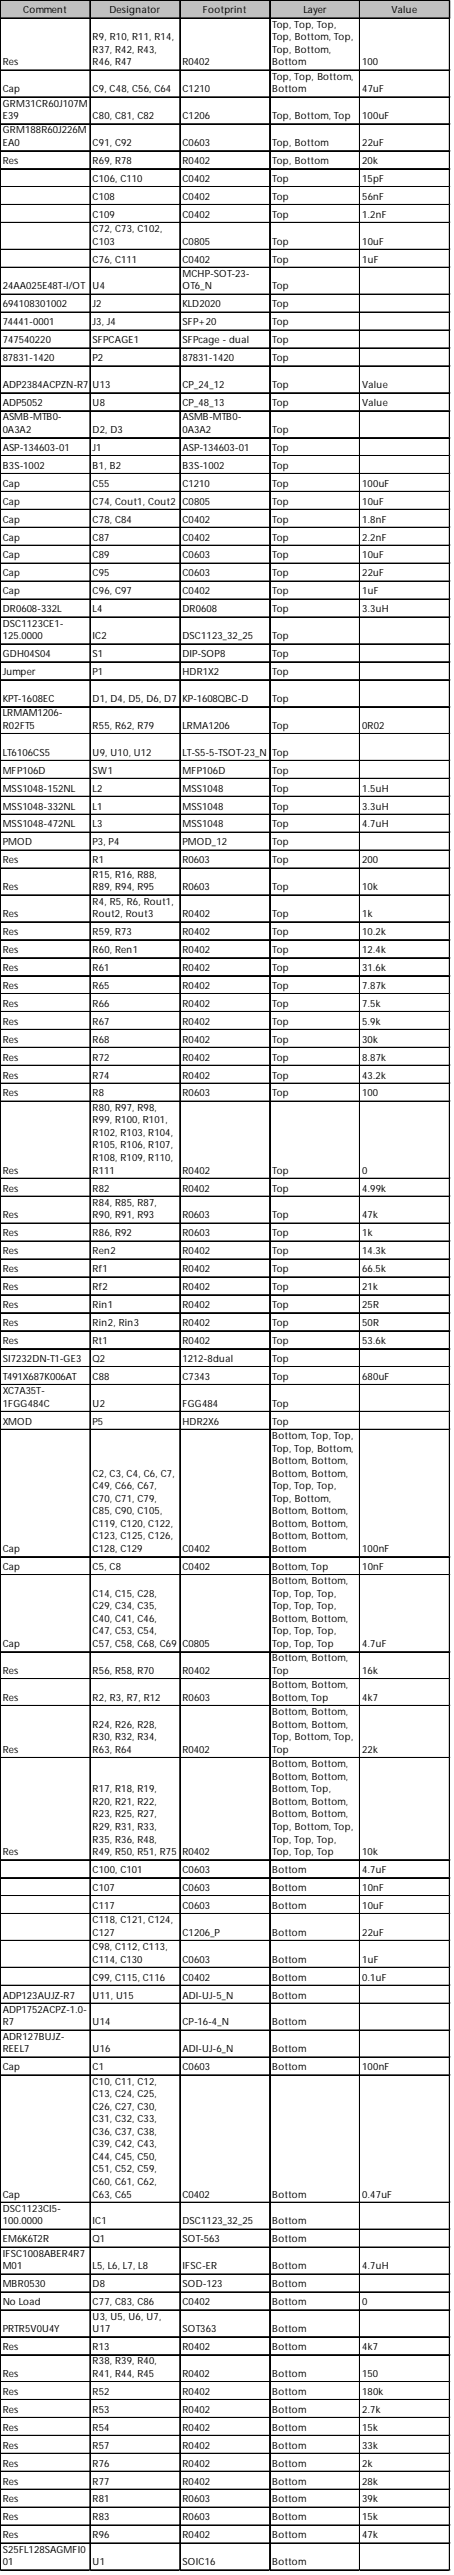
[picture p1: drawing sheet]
<svg xmlns="http://www.w3.org/2000/svg" width="137mm" height="774mm" viewBox="0 0 137 774" stroke-linecap="round" stroke-linejoin="round" font-family="sans-serif">
<defs><g id="words">
<g font-size="3">
<text x="7" y="4">Comment</text>
<text x="32.9" y="4">Designator</text>
<text x="61" y="4">Footprint</text>
<text x="91.2" y="4">Layer</text>
<text x="117.7" y="4">Value</text>
<text x="81.9" y="8.3">Top, Top, Top,</text>
<text x="27.8" y="12.1">R9, R10, R11, R14,</text>
<text x="27.8" y="15.9">R37, R42, R43,</text>
<text x="81.9" y="12.1">Top, Bottom, Top,</text>
<text x="81.9" y="15.9">Top, Bottom,</text>
<text x=".8" y="19.6">Res</text>
<text x="27.8" y="19.6">R46, R47</text>
<text x="54.8" y="19.6">R0402</text>
<text x="81.9" y="19.6">Bottom</text>
<text x="81.9" y="24">Top, Top, Bottom,</text>
<text x="108.9" y="19.6">100</text>
<text x=".8" y="27.7">Cap</text>
<text x="27.8" y="27.7">C9, C48, C56, C64</text>
<text x="54.8" y="27.7">C1210</text>
<text x="81.9" y="27.7">Bottom</text>
<text x="108.9" y="27.7">47uF</text>
<text x=".8" y="32">GRM31CR60J107M</text>
<text x=".8" y="35.8">E39</text>
<text x="27.8" y="35.8">C80, C81, C82</text>
<text x="54.8" y="35.8">C1206</text>
<text x="81.9" y="35.8">Top, Bottom, Top</text>
<text x="108.9" y="35.8">100uF</text>
<text x=".8" y="40.1">GRM188R60J226M</text>
<text x=".8" y="43.9">EA0</text>
<text x="27.8" y="43.9">C91, C92</text>
<text x="54.8" y="43.9">C0603</text>
<text x="81.9" y="43.9">Top, Bottom</text>
<text x="108.9" y="43.9">22uF</text>
<text x=".8" y="49.3">Res</text>
<text x="27.8" y="49.3">R69, R78</text>
<text x="54.8" y="49.3">R0402</text>
<text x="81.9" y="49.3">Top, Bottom</text>
<text x="108.9" y="49.3">20k</text>
<text x="27.8" y="54.7">C106, C110</text>
<text x="54.8" y="54.7">C0402</text>
<text x="81.9" y="54.7">Top</text>
<text x="108.9" y="54.7">15pF</text>
<text x="27.8" y="60.1">C108</text>
<text x="27.8" y="65.5">C109</text>
<text x="54.8" y="60.1">C0402</text>
<text x="54.8" y="65.5">C0402</text>
<text x="81.9" y="60.1">Top</text>
<text x="81.9" y="65.5">Top</text>
<text x="108.9" y="60.1">56nF</text>
<text x="108.9" y="65.5">1.2nF</text>
<text x="27.8" y="69.8">C72, C73, C102,</text>
<text x="27.8" y="73.6">C103</text>
<text x="54.8" y="73.6">C0805</text>
<text x="81.9" y="73.6">Top</text>
<text x="108.9" y="73.6">10uF</text>
<text x="27.8" y="79">C76, C111</text>
<text x="54.8" y="79">C0402</text>
<text x="54.8" y="83.3">MCHP-SOT-23-</text>
<text x="81.9" y="79">Top</text>
<text x="108.9" y="79">1uF</text>
<text x=".8" y="87.1">24AA025E48T-I/OT</text>
<text x="27.8" y="87.1">U4</text>
<text x="54.8" y="87.1">OT6_N</text>
<text x="81.9" y="87.1">Top</text>
<text x=".8" y="92.4">694108301002</text>
<text x="27.8" y="92.4">J2</text>
<text x="54.8" y="92.4">KLD2020</text>
<text x="81.9" y="92.4">Top</text>
<text x=".8" y="97.8">74441-0001</text>
<text x="27.8" y="97.8">J3, J4</text>
<text x="54.8" y="97.8">SFP+20</text>
<text x="81.9" y="97.8">Top</text>
<text x=".8" y="103.2">747540220</text>
<text x="27.8" y="103.2">SFPCAGE1</text>
<text x="54.8" y="103.2">SFPcage - dual</text>
<text x="81.9" y="103.2">Top</text>
<text x=".8" y="108.6">87831-1420</text>
<text x="27.8" y="108.6">P2</text>
<text x="54.8" y="108.6">87831-1420</text>
<text x="81.9" y="108.6">Top</text>
<text x=".8" y="116.7">ADP2384ACPZN-R7</text>
<text x="27.8" y="116.7">U13</text>
<text x="54.8" y="116.7">CP_24_12</text>
<text x="81.9" y="116.7">Top</text>
<text x="108.9" y="116.7">Value</text>
<text x=".8" y="122.1">ADP5052</text>
<text x="27.8" y="122.1">U8</text>
<text x="54.8" y="122.1">CP_48_13</text>
<text x="81.9" y="122.1">Top</text>
<text x="108.9" y="122.1">Value</text>
<text x=".8" y="126.4">ASMB-MTB0-</text>
<text x=".8" y="130.2">0A3A2</text>
<text x="27.8" y="130.2">D2, D3</text>
<text x="54.8" y="126.4">ASMB-MTB0-</text>
<text x="54.8" y="130.2">0A3A2</text>
<text x="81.9" y="130.2">Top</text>
<text x=".8" y="135.6">ASP-134603-01</text>
<text x="27.8" y="135.6">J1</text>
<text x="54.8" y="135.6">ASP-134603-01</text>
<text x="81.9" y="135.6">Top</text>
<text x=".8" y="141">B3S-1002</text>
<text x="27.8" y="141">B1, B2</text>
<text x="54.8" y="141">B3S-1002</text>
<text x="81.9" y="141">Top</text>
<text x=".8" y="146.4">Cap</text>
<text x="27.8" y="146.4">C55</text>
<text x="54.8" y="146.4">C1210</text>
<text x="81.9" y="146.4">Top</text>
<text x="108.9" y="146.4">100uF</text>
<text x=".8" y="151.8">Cap</text>
<text x="27.8" y="151.8">C74, Cout1, Cout2</text>
<text x="54.8" y="151.8">C0805</text>
<text x="81.9" y="151.8">Top</text>
<text x="108.9" y="151.8">10uF</text>
<text x=".8" y="157.2">Cap</text>
<text x="27.8" y="157.2">C78, C84</text>
<text x="54.8" y="157.2">C0402</text>
<text x="81.9" y="157.2">Top</text>
<text x="108.9" y="157.2">1.8nF</text>
<text x=".8" y="162.6">Cap</text>
<text x=".8" y="167.9">Cap</text>
<text x="27.8" y="162.6">C87</text>
<text x="27.8" y="167.9">C89</text>
<text x="54.8" y="162.6">C0402</text>
<text x="54.8" y="167.9">C0603</text>
<text x="81.9" y="162.6">Top</text>
<text x="81.9" y="167.9">Top</text>
<text x="108.9" y="162.6">2.2nF</text>
<text x="108.9" y="167.9">10uF</text>
<text x=".8" y="173.3">Cap</text>
<text x="27.8" y="173.3">C95</text>
<text x="54.8" y="173.3">C0603</text>
<text x="81.9" y="173.3">Top</text>
<text x="108.9" y="173.3">22uF</text>
<text x=".8" y="178.7">Cap</text>
<text x="27.8" y="178.7">C96, C97</text>
<text x="54.8" y="178.7">C0402</text>
<text x="81.9" y="178.7">Top</text>
<text x="108.9" y="178.7">1uF</text>
<text x=".8" y="184.1">DR0608-332L</text>
<text x="27.8" y="184.1">L4</text>
<text x="54.8" y="184.1">DR0608</text>
<text x="81.9" y="184.1">Top</text>
<text x="108.9" y="184.1">3.3uH</text>
<text x=".8" y="188.4">DSC1123CE1-</text>
<text x=".8" y="192.2">125.0000</text>
<text x=".8" y="197.6">GDH04S04</text>
<text x="27.8" y="192.2">IC2</text>
<text x="27.8" y="197.6">S1</text>
<text x="54.8" y="192.2">DSC1123_32_25</text>
<text x="54.8" y="197.6">DIP-SOP8</text>
<text x="81.9" y="192.2">Top</text>
<text x="81.9" y="197.6">Top</text>
<text x=".8" y="203">Jumper</text>
<text x="27.8" y="203">P1</text>
<text x="54.8" y="203">HDR1X2</text>
<text x="81.9" y="203">Top</text>
<text x=".8" y="211.1">KPT-1608EC</text>
<text x=".8" y="215.4">LRMAM1206-</text>
<text x="27.8" y="211.1">D1, D4, D5, D6, D7</text>
<text x="54.8" y="211.1">KP-1608QBC-D</text>
<text x="81.9" y="211.1">Top</text>
<text x=".8" y="219.2">R02FT5</text>
<text x="27.8" y="219.2">R55, R62, R79</text>
<text x="54.8" y="219.2">LRMA1206</text>
<text x="81.9" y="219.2">Top</text>
<text x="108.9" y="219.2">0R02</text>
<text x=".8" y="227.3">LT6106CS5</text>
<text x="27.8" y="227.3">U9, U10, U12</text>
<text x="54.8" y="227.3">LT-S5-5-TSOT-23_N</text>
<text x="81.9" y="227.3">Top</text>
<text x=".8" y="232.7">MFP106D</text>
<text x="27.8" y="232.7">SW1</text>
<text x="54.8" y="232.7">MFP106D</text>
<text x="81.9" y="232.7">Top</text>
<text x=".8" y="238.1">MSS1048-152NL</text>
<text x="27.8" y="238.1">L2</text>
<text x="54.8" y="238.1">MSS1048</text>
<text x="81.9" y="238.1">Top</text>
<text x="108.9" y="238.1">1.5uH</text>
<text x=".8" y="243.4">MSS1048-332NL</text>
<text x="27.8" y="243.4">L1</text>
<text x="54.8" y="243.4">MSS1048</text>
<text x="81.9" y="243.4">Top</text>
<text x="108.9" y="243.4">3.3uH</text>
<text x=".8" y="248.8">MSS1048-472NL</text>
<text x="27.8" y="248.8">L3</text>
<text x="54.8" y="248.8">MSS1048</text>
<text x="81.9" y="248.8">Top</text>
<text x="108.9" y="248.8">4.7uH</text>
<text x=".8" y="254.2">PMOD</text>
<text x="27.8" y="254.2">P3, P4</text>
<text x="54.8" y="254.2">PMOD_12</text>
<text x="81.9" y="254.2">Top</text>
<text x=".8" y="259.6">Res</text>
<text x="27.8" y="259.6">R1</text>
<text x="27.8" y="263.9">R15, R16, R88,</text>
<text x="54.8" y="259.6">R0603</text>
<text x="81.9" y="259.6">Top</text>
<text x="108.9" y="259.6">200</text>
<text x=".8" y="267.7">Res</text>
<text x="27.8" y="267.7">R89, R94, R95</text>
<text x="54.8" y="267.7">R0603</text>
<text x="81.9" y="267.7">Top</text>
<text x="108.9" y="267.7">10k</text>
<text x=".8" y="275.8">Res</text>
<text x="27.8" y="272">R4, R5, R6, Rout1,</text>
<text x="27.8" y="275.8">Rout2, Rout3</text>
<text x="54.8" y="275.8">R0402</text>
<text x="81.9" y="275.8">Top</text>
<text x="108.9" y="275.8">1k</text>
<text x=".8" y="281.2">Res</text>
<text x="27.8" y="281.2">R59, R73</text>
<text x="54.8" y="281.2">R0402</text>
<text x="81.9" y="281.2">Top</text>
<text x="108.9" y="281.2">10.2k</text>
<text x=".8" y="286.6">Res</text>
<text x="27.8" y="286.6">R60, Ren1</text>
<text x="54.8" y="286.6">R0402</text>
<text x="81.9" y="286.6">Top</text>
<text x="108.9" y="286.6">12.4k</text>
<text x=".8" y="292">Res</text>
<text x="27.8" y="292">R61</text>
<text x="54.8" y="292">R0402</text>
<text x="81.9" y="292">Top</text>
<text x="108.9" y="292">31.6k</text>
<text x=".8" y="297.4">Res</text>
<text x="27.8" y="297.4">R65</text>
<text x="54.8" y="297.4">R0402</text>
<text x="81.9" y="297.4">Top</text>
<text x="108.9" y="297.4">7.87k</text>
<text x=".8" y="302.8">Res</text>
<text x="27.8" y="302.8">R66</text>
<text x="54.8" y="302.8">R0402</text>
<text x="81.9" y="302.8">Top</text>
<text x="108.9" y="302.8">7.5k</text>
<text x=".8" y="308.2">Res</text>
<text x="27.8" y="308.2">R67</text>
<text x="54.8" y="308.2">R0402</text>
<text x="81.9" y="308.2">Top</text>
<text x="108.9" y="308.2">5.9k</text>
<text x=".8" y="313.6">Res</text>
<text x="27.8" y="313.6">R68</text>
<text x="54.8" y="313.6">R0402</text>
<text x="81.9" y="313.6">Top</text>
<text x="108.9" y="313.6">30k</text>
<text x=".8" y="318.9">Res</text>
<text x="27.8" y="318.9">R72</text>
<text x="54.8" y="318.9">R0402</text>
<text x="81.9" y="318.9">Top</text>
<text x="108.9" y="318.9">8.87k</text>
<text x=".8" y="324.3">Res</text>
<text x=".8" y="329.7">Res</text>
<text x="27.8" y="324.3">R74</text>
<text x="27.8" y="329.7">R8</text>
<text x="54.8" y="324.3">R0402</text>
<text x="54.8" y="329.7">R0603</text>
<text x="81.9" y="324.3">Top</text>
<text x="81.9" y="329.7">Top</text>
<text x="108.9" y="324.3">43.2k</text>
<text x="108.9" y="329.7">100</text>
<text x="27.8" y="334">R80, R97, R98,</text>
<text x="27.8" y="337.8">R99, R100, R101,</text>
<text x="27.8" y="341.6">R102, R103, R104,</text>
<text x="27.8" y="345.4">R105, R106, R107,</text>
<text x=".8" y="352.9">Res</text>
<text x="27.8" y="349.1">R108, R109, R110,</text>
<text x="27.8" y="352.9">R111</text>
<text x="54.8" y="352.9">R0402</text>
<text x="81.9" y="352.9">Top</text>
<text x="108.9" y="352.9">0</text>
<text x=".8" y="358.3">Res</text>
<text x="27.8" y="358.3">R82</text>
<text x="54.8" y="358.3">R0402</text>
<text x="81.9" y="358.3">Top</text>
<text x="108.9" y="358.3">4.99k</text>
<text x="27.8" y="362.6">R84, R85, R87,</text>
<text x=".8" y="366.4">Res</text>
<text x=".8" y="371.8">Res</text>
<text x="27.8" y="366.4">R90, R91, R93</text>
<text x="27.8" y="371.8">R86, R92</text>
<text x="54.8" y="366.4">R0603</text>
<text x="54.8" y="371.8">R0603</text>
<text x="81.9" y="366.4">Top</text>
<text x="81.9" y="371.8">Top</text>
<text x="108.9" y="366.4">47k</text>
<text x="108.9" y="371.8">1k</text>
<text x=".8" y="377.2">Res</text>
<text x="27.8" y="377.2">Ren2</text>
<text x="54.8" y="377.2">R0402</text>
<text x="81.9" y="377.2">Top</text>
<text x="108.9" y="377.2">14.3k</text>
<text x=".8" y="382.6">Res</text>
<text x="27.8" y="382.6">Rf1</text>
<text x="54.8" y="382.6">R0402</text>
<text x="81.9" y="382.6">Top</text>
<text x="108.9" y="382.6">66.5k</text>
<text x=".8" y="388">Res</text>
<text x="27.8" y="388">Rf2</text>
<text x="54.8" y="388">R0402</text>
<text x="81.9" y="388">Top</text>
<text x="108.9" y="388">21k</text>
<text x=".8" y="393.4">Res</text>
<text x="27.8" y="393.4">Rin1</text>
<text x="54.8" y="393.4">R0402</text>
<text x="81.9" y="393.4">Top</text>
<text x="108.9" y="393.4">25R</text>
<text x=".8" y="398.8">Res</text>
<text x="27.8" y="398.8">Rin2, Rin3</text>
<text x="54.8" y="398.8">R0402</text>
<text x="81.9" y="398.8">Top</text>
<text x="108.9" y="398.8">50R</text>
<text x=".8" y="404.2">Res</text>
<text x="27.8" y="404.2">Rt1</text>
<text x="54.8" y="404.2">R0402</text>
<text x="81.9" y="404.2">Top</text>
<text x="108.9" y="404.2">53.6k</text>
<text x=".8" y="409.5">SI7232DN-T1-GE3</text>
<text x="27.8" y="409.5">Q2</text>
<text x="54.8" y="409.5">1212-8dual</text>
<text x="81.9" y="409.5">Top</text>
<text x=".8" y="414.9">T491X687K006AT</text>
<text x=".8" y="419.3">XC7A35T-</text>
<text x="27.8" y="414.9">C88</text>
<text x="54.8" y="414.9">C7343</text>
<text x="81.9" y="414.9">Top</text>
<text x="108.9" y="414.9">680uF</text>
<text x=".8" y="423">1FGG484C</text>
<text x="27.8" y="423">U2</text>
<text x="54.8" y="423">FGG484</text>
<text x="81.9" y="423">Top</text>
<text x=".8" y="428.4">XMOD</text>
<text x="27.8" y="428.4">P5</text>
<text x="54.8" y="428.4">HDR2X6</text>
<text x="81.9" y="428.4">Top</text>
<text x="81.9" y="432.7">Bottom, Top, Top,</text>
<text x="81.9" y="436.5">Top, Top, Bottom,</text>
<text x="81.9" y="440.3">Bottom, Bottom,</text>
<text x="27.8" y="444.1">C2, C3, C4, C6, C7,</text>
<text x="27.8" y="447.8">C49, C66, C67,</text>
<text x="81.9" y="444.1">Bottom, Bottom,</text>
<text x="81.9" y="447.8">Top, Top, Top,</text>
<text x="27.8" y="451.6">C70, C71, C79,</text>
<text x="27.8" y="455.4">C85, C90, C105,</text>
<text x="81.9" y="451.6">Top, Bottom,</text>
<text x="81.9" y="455.4">Bottom, Bottom,</text>
<text x="27.8" y="459.2">C119, C120, C122,</text>
<text x="81.9" y="459.2">Bottom, Bottom,</text>
<text x=".8" y="466.7">Cap</text>
<text x="27.8" y="462.9">C123, C125, C126,</text>
<text x="27.8" y="466.7">C128, C129</text>
<text x="54.8" y="466.7">C0402</text>
<text x="81.9" y="462.9">Bottom, Bottom,</text>
<text x="81.9" y="466.7">Bottom</text>
<text x="108.9" y="466.7">100nF</text>
<text x=".8" y="472.1">Cap</text>
<text x="27.8" y="472.1">C5, C8</text>
<text x="54.8" y="472.1">C0402</text>
<text x="81.9" y="472.1">Bottom, Top</text>
<text x="108.9" y="472.1">10nF</text>
<text x="81.9" y="476.4">Bottom, Bottom,</text>
<text x="27.8" y="480.2">C14, C15, C28,</text>
<text x="27.8" y="484">C29, C34, C35,</text>
<text x="81.9" y="480.2">Top, Top, Top,</text>
<text x="81.9" y="484">Top, Top, Top,</text>
<text x="27.8" y="487.7">C40, C41, C46,</text>
<text x="27.8" y="491.5">C47, C53, C54,</text>
<text x="81.9" y="487.7">Bottom, Bottom,</text>
<text x="81.9" y="491.5">Top, Top, Top,</text>
<text x=".8" y="495.3">Cap</text>
<text x="27.8" y="495.3">C57, C58, C68, C69</text>
<text x="54.8" y="495.3">C0805</text>
<text x="81.9" y="495.3">Top, Top, Top</text>
<text x="108.9" y="495.3">4.7uF</text>
<text x=".8" y="503.4">Res</text>
<text x="27.8" y="503.4">R56, R58, R70</text>
<text x="54.8" y="503.4">R0402</text>
<text x="81.9" y="499.6">Bottom, Bottom,</text>
<text x="81.9" y="503.4">Top</text>
<text x="108.9" y="503.4">16k</text>
<text x="81.9" y="507.7">Bottom, Bottom,</text>
<text x=".8" y="511.5">Res</text>
<text x="27.8" y="511.5">R2, R3, R7, R12</text>
<text x="54.8" y="511.5">R0603</text>
<text x="81.9" y="511.5">Bottom, Top</text>
<text x="81.9" y="515.8">Bottom, Bottom,</text>
<text x="108.9" y="511.5">4k7</text>
<text x="27.8" y="519.6">R24, R26, R28,</text>
<text x="81.9" y="519.6">Bottom, Bottom,</text>
<text x=".8" y="527.1">Res</text>
<text x="27.8" y="523.3">R30, R32, R34,</text>
<text x="27.8" y="527.1">R63, R64</text>
<text x="54.8" y="527.1">R0402</text>
<text x="81.9" y="523.3">Top, Bottom, Top,</text>
<text x="81.9" y="527.1">Top</text>
<text x="108.9" y="527.1">22k</text>
<text x="81.9" y="531.4">Bottom, Bottom,</text>
<text x="27.8" y="539">R17, R18, R19,</text>
<text x="81.9" y="535.2">Bottom, Bottom,</text>
<text x="81.9" y="539">Bottom, Top,</text>
<text x="27.8" y="542.7">R20, R21, R22,</text>
<text x="81.9" y="542.7">Bottom, Bottom,</text>
<text x="27.8" y="546.5">R23, R25, R27,</text>
<text x="27.8" y="550.3">R29, R31, R33,</text>
<text x="81.9" y="546.5">Bottom, Bottom,</text>
<text x="81.9" y="550.3">Top, Bottom, Top,</text>
<text x=".8" y="557.8">Res</text>
<text x="27.8" y="554.1">R35, R36, R48,</text>
<text x="27.8" y="557.8">R49, R50, R51, R75</text>
<text x="54.8" y="557.8">R0402</text>
<text x="81.9" y="554.1">Top, Top, Top,</text>
<text x="81.9" y="557.8">Top, Top, Top</text>
<text x="108.9" y="557.8">10k</text>
<text x="27.8" y="563.2">C100, C101</text>
<text x="54.8" y="563.2">C0603</text>
<text x="81.9" y="563.2">Bottom</text>
<text x="108.9" y="563.2">4.7uF</text>
<text x="27.8" y="568.6">C107</text>
<text x="54.8" y="568.6">C0603</text>
<text x="81.9" y="568.6">Bottom</text>
<text x="108.9" y="568.6">10nF</text>
<text x="27.8" y="574">C117</text>
<text x="54.8" y="574">C0603</text>
<text x="81.9" y="574">Bottom</text>
<text x="108.9" y="574">10uF</text>
<text x="27.8" y="578.3">C118, C121, C124,</text>
<text x="27.8" y="582.1">C127</text>
<text x="27.8" y="586.4">C98, C112, C113,</text>
<text x="54.8" y="582.1">C1206_P</text>
<text x="81.9" y="582.1">Bottom</text>
<text x="108.9" y="582.1">22uF</text>
<text x="27.8" y="590.2">C114, C130</text>
<text x="54.8" y="590.2">C0603</text>
<text x="81.9" y="590.2">Bottom</text>
<text x="108.9" y="590.2">1uF</text>
<text x="27.8" y="595.6">C99, C115, C116</text>
<text x="54.8" y="595.6">C0402</text>
<text x="81.9" y="595.6">Bottom</text>
<text x="108.9" y="595.6">0.1uF</text>
<text x=".8" y="601">ADP123AUJZ-R7</text>
<text x=".8" y="605.3">ADP1752ACPZ-1.0-</text>
<text x="27.8" y="601">U11, U15</text>
<text x="54.8" y="601">ADI-UJ-5_N</text>
<text x="81.9" y="601">Bottom</text>
<text x=".8" y="609.1">R7</text>
<text x="27.8" y="609.1">U14</text>
<text x="54.8" y="609.1">CP-16-4_N</text>
<text x="81.9" y="609.1">Bottom</text>
<text x=".8" y="613.4">ADR127BUJZ-</text>
<text x=".8" y="617.2">REEL7</text>
<text x="27.8" y="617.2">U16</text>
<text x="54.8" y="617.2">ADI-UJ-6_N</text>
<text x="81.9" y="617.2">Bottom</text>
<text x=".8" y="622.6">Cap</text>
<text x="27.8" y="622.6">C1</text>
<text x="54.8" y="622.6">C0603</text>
<text x="81.9" y="622.6">Bottom</text>
<text x="108.9" y="622.6">100nF</text>
<text x="27.8" y="626.9">C10, C11, C12,</text>
<text x="27.8" y="630.7">C13, C24, C25,</text>
<text x="27.8" y="634.4">C26, C27, C30,</text>
<text x="27.8" y="638.2">C31, C32, C33,</text>
<text x="27.8" y="642">C36, C37, C38,</text>
<text x="27.8" y="645.8">C39, C42, C43,</text>
<text x="27.8" y="649.5">C44, C45, C50,</text>
<text x="27.8" y="653.3">C51, C52, C59,</text>
<text x="27.8" y="657.1">C60, C61, C62,</text>
<text x=".8" y="660.9">Cap</text>
<text x=".8" y="665.2">DSC1123CI5-</text>
<text x="27.8" y="660.9">C63, C65</text>
<text x="54.8" y="660.9">C0402</text>
<text x="81.9" y="660.9">Bottom</text>
<text x="108.9" y="660.9">0.47uF</text>
<text x=".8" y="668.9">100.0000</text>
<text x="27.8" y="668.9">IC1</text>
<text x="54.8" y="668.9">DSC1123_32_25</text>
<text x="81.9" y="668.9">Bottom</text>
<text x=".8" y="674.3">EM6K6T2R</text>
<text x="27.8" y="674.3">Q1</text>
<text x="54.8" y="674.3">SOT-563</text>
<text x="81.9" y="674.3">Bottom</text>
<text x=".8" y="678.6">IFSC1008ABER4R7</text>
<text x=".8" y="682.4">M01</text>
<text x="27.8" y="682.4">L5, L6, L7, L8</text>
<text x="54.8" y="682.4">IFSC-ER</text>
<text x="81.9" y="682.4">Bottom</text>
<text x="108.9" y="682.4">4.7uH</text>
<text x=".8" y="687.8">MBR0530</text>
<text x="27.8" y="687.8">D8</text>
<text x="54.8" y="687.8">SOD-123</text>
<text x="81.9" y="687.8">Bottom</text>
<text x=".8" y="693.2">No Load</text>
<text x="27.8" y="693.2">C77, C83, C86</text>
<text x="54.8" y="693.2">C0402</text>
<text x="81.9" y="693.2">Bottom</text>
<text x="108.9" y="693.2">0</text>
<text x=".8" y="701.3">PRTR5V0U4Y</text>
<text x="27.8" y="697.5">U3, U5, U6, U7,</text>
<text x="27.8" y="701.3">U17</text>
<text x="54.8" y="701.3">SOT363</text>
<text x="81.9" y="701.3">Bottom</text>
<text x=".8" y="706.7">Res</text>
<text x="27.8" y="706.7">R13</text>
<text x="54.8" y="706.7">R0402</text>
<text x="81.9" y="706.7">Bottom</text>
<text x="108.9" y="706.7">4k7</text>
<text x="27.8" y="711">R38, R39, R40,</text>
<text x=".8" y="714.8">Res</text>
<text x="27.8" y="714.8">R41, R44, R45</text>
<text x="54.8" y="714.8">R0402</text>
<text x="81.9" y="714.8">Bottom</text>
<text x="108.9" y="714.8">150</text>
<text x=".8" y="720.2">Res</text>
<text x=".8" y="725.6">Res</text>
<text x="27.8" y="720.2">R52</text>
<text x="27.8" y="725.6">R53</text>
<text x="54.8" y="720.2">R0402</text>
<text x="54.8" y="725.6">R0402</text>
<text x="81.9" y="720.2">Bottom</text>
<text x="81.9" y="725.6">Bottom</text>
<text x="108.9" y="720.2">180k</text>
<text x="108.9" y="725.6">2.7k</text>
<text x=".8" y="731">Res</text>
<text x="27.8" y="731">R54</text>
<text x="54.8" y="731">R0402</text>
<text x="81.9" y="731">Bottom</text>
<text x="108.9" y="731">15k</text>
<text x=".8" y="736.4">Res</text>
<text x="27.8" y="736.4">R57</text>
<text x="54.8" y="736.4">R0402</text>
<text x="81.9" y="736.4">Bottom</text>
<text x="108.9" y="736.4">33k</text>
<text x=".8" y="741.7">Res</text>
<text x="27.8" y="741.7">R76</text>
<text x="54.8" y="741.7">R0402</text>
<text x="81.9" y="741.7">Bottom</text>
<text x="108.9" y="741.7">2k</text>
<text x=".8" y="747.1">Res</text>
<text x="27.8" y="747.1">R77</text>
<text x="54.8" y="747.1">R0402</text>
<text x="81.9" y="747.1">Bottom</text>
<text x="108.9" y="747.1">28k</text>
<text x=".8" y="752.5">Res</text>
<text x="27.8" y="752.5">R81</text>
<text x="54.8" y="752.5">R0603</text>
<text x="81.9" y="752.5">Bottom</text>
<text x="108.9" y="752.5">39k</text>
<text x=".8" y="757.9">Res</text>
<text x="27.8" y="757.9">R83</text>
<text x="54.8" y="757.9">R0603</text>
<text x="81.9" y="757.9">Bottom</text>
<text x="108.9" y="757.9">15k</text>
<text x=".8" y="763.3">Res</text>
<text x=".8" y="767.6">S25FL128SAGMFI0</text>
<text x="27.8" y="763.3">R96</text>
<text x="54.8" y="763.3">R0402</text>
<text x="81.9" y="763.3">Bottom</text>
<text x="108.9" y="763.3">47k</text>
<text x=".8" y="771.4">01</text>
<text x="27.8" y="771.4">U1</text>
<text x="54.8" y="771.4">SOIC16</text>
<text x="81.9" y="771.4">Bottom</text>
</g>
</g></defs>
<path d="M.2 .2h135.2v5.5h-135.2z" fill="#c0c0c0"/>
<g fill="none" stroke="#000" stroke-width=".3">
<path d="M0 0v773.1M.1 0v773.1M.3 0h135.1M.3 .1h135.1M.3 5.4h135.1M.3 5.5h135.1M27 .3v772.8M27.2 .3v772.8M54 .3v772.8M54.2 .3v772.8M81.1 .3v772.8M81.2 .3v772.8"/>
<path d="M108.1 .3v772.8M108.2 .3v772.8M135.1 .3v772.8M135.2 .3v772.8M.3 21h135.1M.3 21.2h135.1M.3 29.1h135.1M.3 29.3h135.1M.3 37.2h135.1M.3 37.3h135.1M.3 45.3h135.1M.3 45.4h135.1"/>
<path d="M.3 50.7h135.1M.3 50.8h135.1M.3 56.1h135.1M.3 56.2h135.1M.3 61.5h135.1M.3 61.6h135.1M.3 66.9h135.1M.3 67h135.1M.3 75h135.1M.3 75.1h135.1M.3 80.3h135.1M.3 80.5h135.1"/>
<path d="M.3 88.4h135.1M.3 88.6h135.1M.3 93.8h135.1M.3 94h135.1M.3 99.2h135.1M.3 99.4h135.1M.3 104.6h135.1M.3 104.8h135.1M.3 110h135.1M.3 110.1h135.1M.3 118.1h135.1M.3 118.2h135.1"/>
<path d="M.3 123.5h135.1M.3 123.6h135.1M.3 131.6h135.1M.3 131.7h135.1M.3 137h135.1M.3 137.1h135.1M.3 142.4h135.1M.3 142.5h135.1M.3 147.8h135.1M.3 147.9h135.1M.3 153.2h135.1M.3 153.3h135.1"/>
<path d="M.3 158.5h135.1M.3 158.7h135.1M.3 163.9h135.1M.3 164.1h135.1M.3 169.3h135.1M.3 169.5h135.1M.3 174.7h135.1M.3 174.9h135.1M.3 180.1h135.1M.3 180.3h135.1M.3 185.5h135.1M.3 185.6h135.1"/>
<path d="M.3 193.6h135.1M.3 193.7h135.1M.3 199h135.1M.3 199.1h135.1M.3 204.4h135.1M.3 204.5h135.1M.3 212.5h135.1M.3 212.6h135.1M.3 220.6h135.1M.3 220.7h135.1M.3 228.7h135.1M.3 228.8h135.1"/>
<path d="M.3 234h135.1M.3 234.2h135.1M.3 239.4h135.1M.3 239.6h135.1M.3 244.8h135.1M.3 245h135.1M.3 250.2h135.1M.3 250.4h135.1M.3 255.6h135.1M.3 255.8h135.1M.3 261h135.1M.3 261.1h135.1"/>
<path d="M.3 269.1h135.1M.3 269.2h135.1M.3 277.2h135.1M.3 277.3h135.1M.3 282.6h135.1M.3 282.7h135.1M.3 288h135.1M.3 288.1h135.1M.3 293.4h135.1M.3 293.5h135.1M.3 298.8h135.1M.3 298.9h135.1"/>
<path d="M.3 304.2h135.1M.3 304.3h135.1M.3 309.5h135.1M.3 309.7h135.1M.3 314.9h135.1M.3 315.1h135.1M.3 320.3h135.1M.3 320.5h135.1M.3 325.7h135.1M.3 325.9h135.1M.3 331.1h135.1M.3 331.3h135.1"/>
<path d="M.3 354.3h135.1M.3 354.4h135.1M.3 359.7h135.1M.3 359.8h135.1M.3 367.8h135.1M.3 367.9h135.1M.3 373.2h135.1M.3 373.3h135.1M.3 378.6h135.1M.3 378.7h135.1M.3 384h135.1M.3 384.1h135.1"/>
<path d="M.3 389.4h135.1M.3 389.5h135.1M.3 394.8h135.1M.3 394.9h135.1M.3 400.1h135.1M.3 400.3h135.1M.3 405.5h135.1M.3 405.7h135.1M.3 410.9h135.1M.3 411.1h135.1M.3 416.3h135.1M.3 416.5h135.1"/>
<path d="M.3 424.4h135.1M.3 424.5h135.1M.3 429.8h135.1M.3 429.9h135.1M.3 468.1h135.1M.3 468.2h135.1M.3 473.5h135.1M.3 473.6h135.1M.3 496.7h135.1M.3 496.8h135.1M.3 504.8h135.1M.3 504.9h135.1"/>
<path d="M.3 512.9h135.1M.3 513h135.1M.3 528.5h135.1M.3 528.6h135.1M.3 559.2h135.1M.3 559.4h135.1M.3 564.6h135.1M.3 564.8h135.1M.3 570h135.1M.3 570.2h135.1M.3 575.4h135.1M.3 575.5h135.1"/>
<path d="M.3 583.5h135.1M.3 583.6h135.1M.3 591.6h135.1M.3 591.7h135.1M.3 597h135.1M.3 597.1h135.1M.3 602.4h135.1M.3 602.5h135.1M.3 610.5h135.1M.3 610.6h135.1M.3 618.6h135.1M.3 618.7h135.1"/>
<path d="M.3 623.9h135.1M.3 624.1h135.1M.3 662.2h135.1M.3 662.4h135.1M.3 670.3h135.1M.3 670.5h135.1M.3 675.7h135.1M.3 675.9h135.1M.3 683.8h135.1M.3 683.9h135.1M.3 689.2h135.1M.3 689.3h135.1"/>
<path d="M.3 694.6h135.1M.3 694.7h135.1M.3 702.7h135.1M.3 702.8h135.1M.3 708.1h135.1M.3 708.2h135.1M.3 716.2h135.1M.3 716.3h135.1M.3 721.6h135.1M.3 721.7h135.1M.3 726.9h135.1M.3 727.1h135.1"/>
<path d="M.3 732.3h135.1M.3 732.5h135.1M.3 737.7h135.1M.3 737.9h135.1M.3 743.1h135.1M.3 743.3h135.1M.3 748.5h135.1M.3 748.7h135.1M.3 753.9h135.1M.3 754h135.1M.3 759.3h135.1M.3 759.4h135.1"/>
<path d="M.3 764.7h135.1M.3 764.8h135.1M.3 772.8h135.1M.3 772.9h135.1"/>
</g>
<path d="M0 773.1h.1" fill="none" stroke="#d4d4d4" stroke-width=".3"/>
<path d="M0 773.1h.3z" fill="#d4d4d4"/>
<path d="M27 773.1h.1" fill="none" stroke="#d4d4d4" stroke-width=".3"/>
<path d="M27 773.1h.3z" fill="#d4d4d4"/>
<path d="M54 773.1h.1" fill="none" stroke="#d4d4d4" stroke-width=".3"/>
<path d="M54 773.1h.3z" fill="#d4d4d4"/>
<path d="M81.1 773.1h.1" fill="none" stroke="#d4d4d4" stroke-width=".3"/>
<path d="M81.1 773.1h.2z" fill="#d4d4d4"/>
<path d="M108.1 773.1h.1" fill="none" stroke="#d4d4d4" stroke-width=".3"/>
<path d="M108.1 773.1h.3z" fill="#d4d4d4"/>
<path d="M135.1 773.1h.1" fill="none" stroke="#d4d4d4" stroke-width=".3"/>
<path d="M135.1 773.1h.3z" fill="#d4d4d4"/>
<path d="M135.4 0h.1" fill="none" stroke="#d4d4d4" stroke-width=".3"/>
<path d="M135.4 0v.3z" fill="#d4d4d4"/>
<path d="M135.4 5.4h.1" fill="none" stroke="#d4d4d4" stroke-width=".3"/>
<path d="M135.4 5.4v.3z" fill="#d4d4d4"/>
<path d="M135.4 21h.1" fill="none" stroke="#d4d4d4" stroke-width=".3"/>
<path d="M135.4 21v.3z" fill="#d4d4d4"/>
<path d="M135.4 29.1h.1" fill="none" stroke="#d4d4d4" stroke-width=".3"/>
<path d="M135.4 29.1v.3z" fill="#d4d4d4"/>
<path d="M135.4 37.2h.1" fill="none" stroke="#d4d4d4" stroke-width=".3"/>
<path d="M135.4 37.2v.3z" fill="#d4d4d4"/>
<path d="M135.4 45.3h.1" fill="none" stroke="#d4d4d4" stroke-width=".3"/>
<path d="M135.4 45.3v.3z" fill="#d4d4d4"/>
<path d="M135.4 50.7h.1" fill="none" stroke="#d4d4d4" stroke-width=".3"/>
<path d="M135.4 50.7v.3z" fill="#d4d4d4"/>
<path d="M135.4 56.1h.1" fill="none" stroke="#d4d4d4" stroke-width=".3"/>
<path d="M135.4 56.1v.3z" fill="#d4d4d4"/>
<path d="M135.4 61.5h.1" fill="none" stroke="#d4d4d4" stroke-width=".3"/>
<path d="M135.4 61.5v.2z" fill="#d4d4d4"/>
<path d="M135.4 66.9h.1" fill="none" stroke="#d4d4d4" stroke-width=".3"/>
<path d="M135.4 66.9v.2z" fill="#d4d4d4"/>
<path d="M135.4 75h.1" fill="none" stroke="#d4d4d4" stroke-width=".3"/>
<path d="M135.4 75v.2z" fill="#d4d4d4"/>
<path d="M135.4 80.3h.1" fill="none" stroke="#d4d4d4" stroke-width=".3"/>
<path d="M135.4 80.3v.3z" fill="#d4d4d4"/>
<path d="M135.4 88.4h.1" fill="none" stroke="#d4d4d4" stroke-width=".3"/>
<path d="M135.4 88.4v.3z" fill="#d4d4d4"/>
<path d="M135.4 93.8h.1" fill="none" stroke="#d4d4d4" stroke-width=".3"/>
<path d="M135.4 93.8v.3z" fill="#d4d4d4"/>
<path d="M135.4 99.2h.1" fill="none" stroke="#d4d4d4" stroke-width=".3"/>
<path d="M135.4 99.2v.3z" fill="#d4d4d4"/>
<path d="M135.4 104.6h.1" fill="none" stroke="#d4d4d4" stroke-width=".3"/>
<path d="M135.4 104.6v.3z" fill="#d4d4d4"/>
<path d="M135.4 110h.1" fill="none" stroke="#d4d4d4" stroke-width=".3"/>
<path d="M135.4 110v.3z" fill="#d4d4d4"/>
<path d="M135.4 118.1h.1" fill="none" stroke="#d4d4d4" stroke-width=".3"/>
<path d="M135.4 118.1v.3z" fill="#d4d4d4"/>
<path d="M135.4 123.5h.1" fill="none" stroke="#d4d4d4" stroke-width=".3"/>
<path d="M135.4 123.5v.3z" fill="#d4d4d4"/>
<path d="M135.4 131.6h.1" fill="none" stroke="#d4d4d4" stroke-width=".3"/>
<path d="M135.4 131.6v.3z" fill="#d4d4d4"/>
<path d="M135.4 137h.1" fill="none" stroke="#d4d4d4" stroke-width=".3"/>
<path d="M135.4 137v.2z" fill="#d4d4d4"/>
<path d="M135.4 142.4h.1" fill="none" stroke="#d4d4d4" stroke-width=".3"/>
<path d="M135.4 142.4v.2z" fill="#d4d4d4"/>
<path d="M135.4 147.8h.1" fill="none" stroke="#d4d4d4" stroke-width=".3"/>
<path d="M135.4 147.8v.2z" fill="#d4d4d4"/>
<path d="M135.4 153.2h.1" fill="none" stroke="#d4d4d4" stroke-width=".3"/>
<path d="M135.4 153.2v.2z" fill="#d4d4d4"/>
<path d="M135.4 158.5h.1" fill="none" stroke="#d4d4d4" stroke-width=".3"/>
<path d="M135.4 158.5v.3z" fill="#d4d4d4"/>
<path d="M135.4 163.9h.1" fill="none" stroke="#d4d4d4" stroke-width=".3"/>
<path d="M135.4 163.9v.3z" fill="#d4d4d4"/>
<path d="M135.4 169.3h.1" fill="none" stroke="#d4d4d4" stroke-width=".3"/>
<path d="M135.4 169.3v.3z" fill="#d4d4d4"/>
<path d="M135.4 174.7h.1" fill="none" stroke="#d4d4d4" stroke-width=".3"/>
<path d="M135.4 174.7v.3z" fill="#d4d4d4"/>
<path d="M135.4 180.1h.1" fill="none" stroke="#d4d4d4" stroke-width=".3"/>
<path d="M135.4 180.1v.3z" fill="#d4d4d4"/>
<path d="M135.4 185.5h.1" fill="none" stroke="#d4d4d4" stroke-width=".3"/>
<path d="M135.4 185.5v.3z" fill="#d4d4d4"/>
<path d="M135.4 193.6h.1" fill="none" stroke="#d4d4d4" stroke-width=".3"/>
<path d="M135.4 193.6v.3z" fill="#d4d4d4"/>
<path d="M135.4 199h.1" fill="none" stroke="#d4d4d4" stroke-width=".3"/>
<path d="M135.4 199v.3z" fill="#d4d4d4"/>
<path d="M135.4 204.4h.1" fill="none" stroke="#d4d4d4" stroke-width=".3"/>
<path d="M135.4 204.4v.3z" fill="#d4d4d4"/>
<path d="M135.4 212.5h.1" fill="none" stroke="#d4d4d4" stroke-width=".3"/>
<path d="M135.4 212.5v.2z" fill="#d4d4d4"/>
<path d="M135.4 220.6h.1" fill="none" stroke="#d4d4d4" stroke-width=".3"/>
<path d="M135.4 220.6v.2z" fill="#d4d4d4"/>
<path d="M135.4 228.7h.1" fill="none" stroke="#d4d4d4" stroke-width=".3"/>
<path d="M135.4 228.7v.2z" fill="#d4d4d4"/>
<path d="M135.4 234h.1" fill="none" stroke="#d4d4d4" stroke-width=".3"/>
<path d="M135.4 234v.3z" fill="#d4d4d4"/>
<path d="M135.4 239.4h.1" fill="none" stroke="#d4d4d4" stroke-width=".3"/>
<path d="M135.4 239.4v.3z" fill="#d4d4d4"/>
<path d="M135.4 244.8h.1" fill="none" stroke="#d4d4d4" stroke-width=".3"/>
<path d="M135.4 244.8v.3z" fill="#d4d4d4"/>
<path d="M135.4 250.2h.1" fill="none" stroke="#d4d4d4" stroke-width=".3"/>
<path d="M135.4 250.2v.3z" fill="#d4d4d4"/>
<path d="M135.4 255.6h.1" fill="none" stroke="#d4d4d4" stroke-width=".3"/>
<path d="M135.4 255.6v.3z" fill="#d4d4d4"/>
<path d="M135.4 261h.1" fill="none" stroke="#d4d4d4" stroke-width=".3"/>
<path d="M135.4 261v.3z" fill="#d4d4d4"/>
<path d="M135.4 269.1h.1" fill="none" stroke="#d4d4d4" stroke-width=".3"/>
<path d="M135.4 269.1v.3z" fill="#d4d4d4"/>
<path d="M135.4 277.2h.1" fill="none" stroke="#d4d4d4" stroke-width=".3"/>
<path d="M135.4 277.2v.3z" fill="#d4d4d4"/>
<path d="M135.4 282.6h.1" fill="none" stroke="#d4d4d4" stroke-width=".3"/>
<path d="M135.4 282.6v.2z" fill="#d4d4d4"/>
<path d="M135.4 288h.1" fill="none" stroke="#d4d4d4" stroke-width=".3"/>
<path d="M135.4 288v.2z" fill="#d4d4d4"/>
<path d="M135.4 293.4h.1" fill="none" stroke="#d4d4d4" stroke-width=".3"/>
<path d="M135.4 293.4v.2z" fill="#d4d4d4"/>
<path d="M135.4 298.8h.1" fill="none" stroke="#d4d4d4" stroke-width=".3"/>
<path d="M135.4 298.8v.2z" fill="#d4d4d4"/>
<path d="M135.4 304.2h.1" fill="none" stroke="#d4d4d4" stroke-width=".3"/>
<path d="M135.4 304.2v.2z" fill="#d4d4d4"/>
<path d="M135.4 309.5h.1" fill="none" stroke="#d4d4d4" stroke-width=".3"/>
<path d="M135.4 309.5v.3z" fill="#d4d4d4"/>
<path d="M135.4 314.9h.1" fill="none" stroke="#d4d4d4" stroke-width=".3"/>
<path d="M135.4 314.9v.3z" fill="#d4d4d4"/>
<path d="M135.4 320.3h.1" fill="none" stroke="#d4d4d4" stroke-width=".3"/>
<path d="M135.4 320.3v.3z" fill="#d4d4d4"/>
<path d="M135.4 325.7h.1" fill="none" stroke="#d4d4d4" stroke-width=".3"/>
<path d="M135.4 325.7v.3z" fill="#d4d4d4"/>
<path d="M135.4 331.1h.1" fill="none" stroke="#d4d4d4" stroke-width=".3"/>
<path d="M135.4 331.1v.3z" fill="#d4d4d4"/>
<path d="M135.4 354.3h.1" fill="none" stroke="#d4d4d4" stroke-width=".3"/>
<path d="M135.4 354.3v.3z" fill="#d4d4d4"/>
<path d="M135.4 359.7h.1" fill="none" stroke="#d4d4d4" stroke-width=".3"/>
<path d="M135.4 359.7v.3z" fill="#d4d4d4"/>
<path d="M135.4 367.8h.1" fill="none" stroke="#d4d4d4" stroke-width=".3"/>
<path d="M135.4 367.8v.3z" fill="#d4d4d4"/>
<path d="M135.4 373.2h.1" fill="none" stroke="#d4d4d4" stroke-width=".3"/>
<path d="M135.4 373.2v.2z" fill="#d4d4d4"/>
<path d="M135.4 378.6h.1" fill="none" stroke="#d4d4d4" stroke-width=".3"/>
<path d="M135.4 378.6v.2z" fill="#d4d4d4"/>
<path d="M135.4 384h.1" fill="none" stroke="#d4d4d4" stroke-width=".3"/>
<path d="M135.4 384v.2z" fill="#d4d4d4"/>
<path d="M135.4 389.4h.1" fill="none" stroke="#d4d4d4" stroke-width=".3"/>
<path d="M135.4 389.4v.2z" fill="#d4d4d4"/>
<path d="M135.4 394.8h.1" fill="none" stroke="#d4d4d4" stroke-width=".3"/>
<path d="M135.4 394.8v.2z" fill="#d4d4d4"/>
<path d="M135.4 400.1h.1" fill="none" stroke="#d4d4d4" stroke-width=".3"/>
<path d="M135.4 400.1v.3z" fill="#d4d4d4"/>
<path d="M135.4 405.5h.1" fill="none" stroke="#d4d4d4" stroke-width=".3"/>
<path d="M135.4 405.5v.3z" fill="#d4d4d4"/>
<path d="M135.4 410.9h.1" fill="none" stroke="#d4d4d4" stroke-width=".3"/>
<path d="M135.4 410.9v.3z" fill="#d4d4d4"/>
<path d="M135.4 416.3h.1" fill="none" stroke="#d4d4d4" stroke-width=".3"/>
<path d="M135.4 416.3v.3z" fill="#d4d4d4"/>
<path d="M135.4 424.4h.1" fill="none" stroke="#d4d4d4" stroke-width=".3"/>
<path d="M135.4 424.4v.3z" fill="#d4d4d4"/>
<path d="M135.4 429.8h.1" fill="none" stroke="#d4d4d4" stroke-width=".3"/>
<path d="M135.4 429.8v.3z" fill="#d4d4d4"/>
<path d="M135.4 468.1h.1" fill="none" stroke="#d4d4d4" stroke-width=".3"/>
<path d="M135.4 468.1v.3z" fill="#d4d4d4"/>
<path d="M135.4 473.5h.1" fill="none" stroke="#d4d4d4" stroke-width=".3"/>
<path d="M135.4 473.5v.3z" fill="#d4d4d4"/>
<path d="M135.4 496.7h.1" fill="none" stroke="#d4d4d4" stroke-width=".3"/>
<path d="M135.4 496.7v.2z" fill="#d4d4d4"/>
<path d="M135.4 504.8h.1" fill="none" stroke="#d4d4d4" stroke-width=".3"/>
<path d="M135.4 504.8v.2z" fill="#d4d4d4"/>
<path d="M135.4 512.9h.1" fill="none" stroke="#d4d4d4" stroke-width=".3"/>
<path d="M135.4 512.9v.2z" fill="#d4d4d4"/>
<path d="M135.4 528.5h.1" fill="none" stroke="#d4d4d4" stroke-width=".3"/>
<path d="M135.4 528.5v.3z" fill="#d4d4d4"/>
<path d="M135.4 559.2h.1" fill="none" stroke="#d4d4d4" stroke-width=".3"/>
<path d="M135.4 559.2v.3z" fill="#d4d4d4"/>
<path d="M135.4 564.6h.1" fill="none" stroke="#d4d4d4" stroke-width=".3"/>
<path d="M135.4 564.6v.3z" fill="#d4d4d4"/>
<path d="M135.4 570h.1" fill="none" stroke="#d4d4d4" stroke-width=".3"/>
<path d="M135.4 570v.3z" fill="#d4d4d4"/>
<path d="M135.4 575.4h.1" fill="none" stroke="#d4d4d4" stroke-width=".3"/>
<path d="M135.4 575.4v.3z" fill="#d4d4d4"/>
<path d="M135.4 583.5h.1" fill="none" stroke="#d4d4d4" stroke-width=".3"/>
<path d="M135.4 583.5v.3z" fill="#d4d4d4"/>
<path d="M135.4 591.6h.1" fill="none" stroke="#d4d4d4" stroke-width=".3"/>
<path d="M135.4 591.6v.3z" fill="#d4d4d4"/>
<path d="M135.4 597h.1" fill="none" stroke="#d4d4d4" stroke-width=".3"/>
<path d="M135.4 597v.3z" fill="#d4d4d4"/>
<path d="M135.4 602.4h.1" fill="none" stroke="#d4d4d4" stroke-width=".3"/>
<path d="M135.4 602.4v.2z" fill="#d4d4d4"/>
<path d="M135.4 610.5h.1" fill="none" stroke="#d4d4d4" stroke-width=".3"/>
<path d="M135.4 610.5v.2z" fill="#d4d4d4"/>
<path d="M135.4 618.6h.1" fill="none" stroke="#d4d4d4" stroke-width=".3"/>
<path d="M135.4 618.6v.2z" fill="#d4d4d4"/>
<path d="M135.4 623.9h.1" fill="none" stroke="#d4d4d4" stroke-width=".3"/>
<path d="M135.4 623.9v.3z" fill="#d4d4d4"/>
<path d="M135.4 662.2h.1" fill="none" stroke="#d4d4d4" stroke-width=".3"/>
<path d="M135.4 662.2v.3z" fill="#d4d4d4"/>
<path d="M135.4 670.3h.1" fill="none" stroke="#d4d4d4" stroke-width=".3"/>
<path d="M135.4 670.3v.3z" fill="#d4d4d4"/>
<path d="M135.4 675.7h.1" fill="none" stroke="#d4d4d4" stroke-width=".3"/>
<path d="M135.4 675.7v.3z" fill="#d4d4d4"/>
<path d="M135.4 683.8h.1" fill="none" stroke="#d4d4d4" stroke-width=".3"/>
<path d="M135.4 683.8v.3z" fill="#d4d4d4"/>
<path d="M135.4 689.2h.1" fill="none" stroke="#d4d4d4" stroke-width=".3"/>
<path d="M135.4 689.2v.3z" fill="#d4d4d4"/>
<path d="M135.4 694.6h.1" fill="none" stroke="#d4d4d4" stroke-width=".3"/>
<path d="M135.4 694.6v.3z" fill="#d4d4d4"/>
<path d="M135.4 702.7h.1" fill="none" stroke="#d4d4d4" stroke-width=".3"/>
<path d="M135.4 702.7v.3z" fill="#d4d4d4"/>
<path d="M135.4 708.1h.1" fill="none" stroke="#d4d4d4" stroke-width=".3"/>
<path d="M135.4 708.1v.2z" fill="#d4d4d4"/>
<path d="M135.4 716.2h.1" fill="none" stroke="#d4d4d4" stroke-width=".3"/>
<path d="M135.4 716.2v.2z" fill="#d4d4d4"/>
<path d="M135.4 721.6h.1" fill="none" stroke="#d4d4d4" stroke-width=".3"/>
<path d="M135.4 721.6v.2z" fill="#d4d4d4"/>
<path d="M135.4 726.9h.1" fill="none" stroke="#d4d4d4" stroke-width=".3"/>
<path d="M135.4 726.9v.3z" fill="#d4d4d4"/>
<path d="M135.4 732.3h.1" fill="none" stroke="#d4d4d4" stroke-width=".3"/>
<path d="M135.4 732.3v.3z" fill="#d4d4d4"/>
<path d="M135.4 737.7h.1" fill="none" stroke="#d4d4d4" stroke-width=".3"/>
<path d="M135.4 737.7v.3z" fill="#d4d4d4"/>
<path d="M135.4 743.1h.1" fill="none" stroke="#d4d4d4" stroke-width=".3"/>
<path d="M135.4 743.1v.3z" fill="#d4d4d4"/>
<path d="M135.4 748.5h.1" fill="none" stroke="#d4d4d4" stroke-width=".3"/>
<path d="M135.4 748.5v.3z" fill="#d4d4d4"/>
<path d="M135.4 753.9h.1" fill="none" stroke="#d4d4d4" stroke-width=".3"/>
<path d="M135.4 753.9v.3z" fill="#d4d4d4"/>
<path d="M135.4 759.3h.1" fill="none" stroke="#d4d4d4" stroke-width=".3"/>
<path d="M135.4 759.3v.3z" fill="#d4d4d4"/>
<path d="M135.4 764.7h.1" fill="none" stroke="#d4d4d4" stroke-width=".3"/>
<path d="M135.4 764.7v.3z" fill="#d4d4d4"/>
<path d="M135.4 772.8h.1" fill="none" stroke="#d4d4d4" stroke-width=".3"/>
<path d="M135.4 772.8v.3z" fill="#d4d4d4"/>
<use href="#words"/>
</svg>
